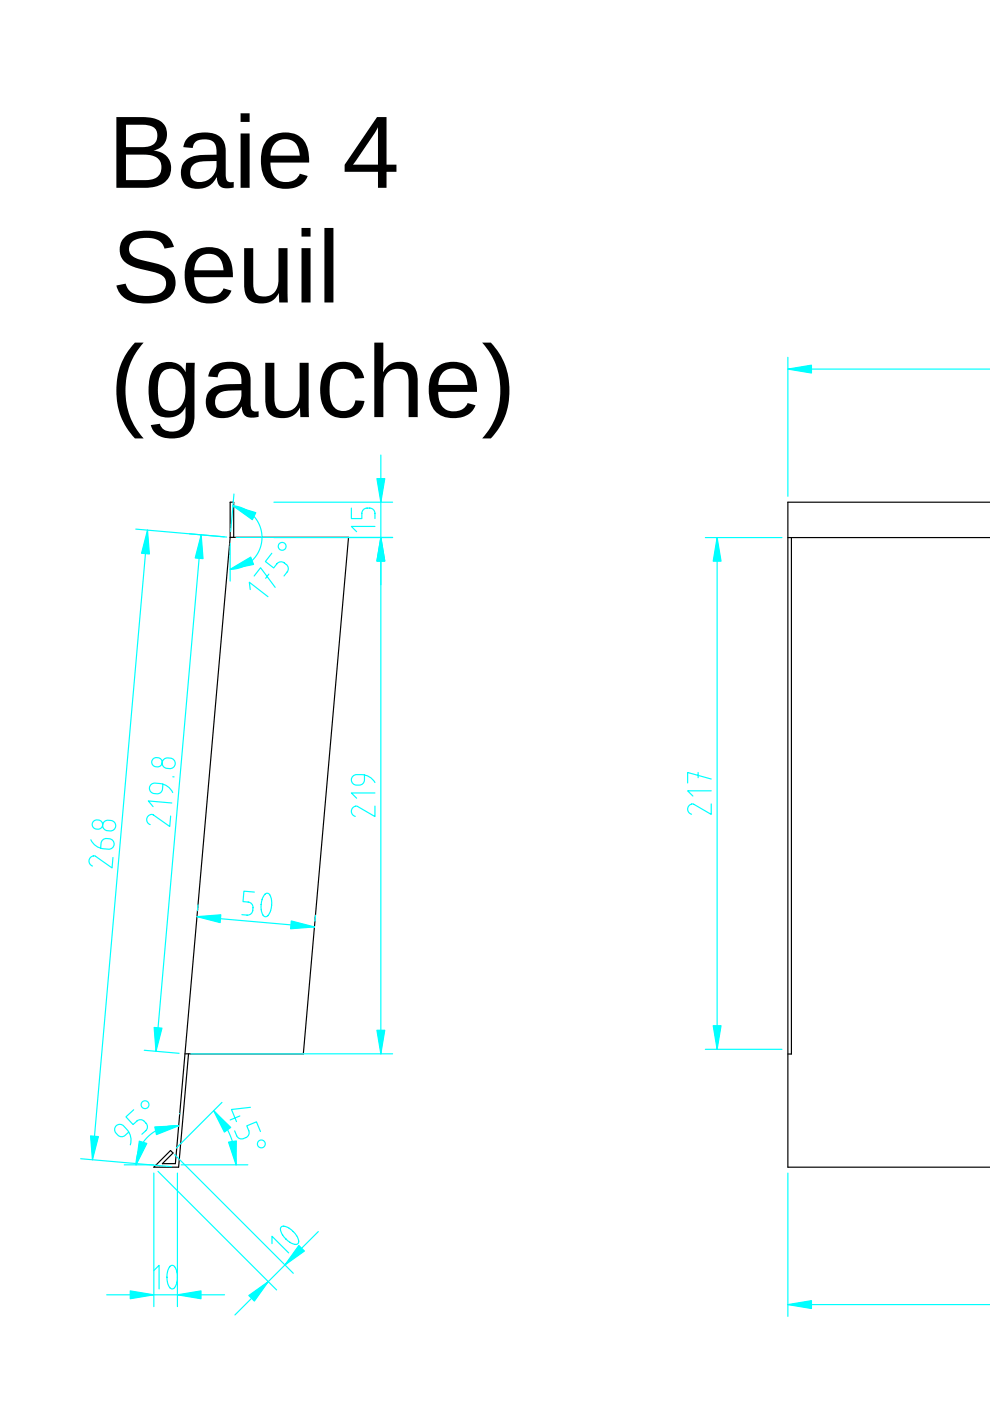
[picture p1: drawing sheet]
<svg xmlns="http://www.w3.org/2000/svg" width="210mm" height="297mm" viewBox="0 0 210 297" stroke-linecap="round" stroke-linejoin="round" font-family="sans-serif">
<path d="M167 114h43M167.8 114v109.5h-.8M210 106.5h-43v141h43" fill="none" stroke="#000" stroke-width=".25"/>
<path d="M167 248.7v30.4M167 276.6h43" fill="none" stroke="#0ff" stroke-width=".25"/>
<path d="M167 276.6l5-.8v1.6z" fill="#0ff"/>
<path d="M167 276.6l5-.8v1.6z" fill="#0ff" stroke="#0ff" stroke-width=".25"/>
<path d="M167 75.8v29.4M167 78.3h43" fill="none" stroke="#0ff" stroke-width=".25"/>
<path d="M167 78.3l5-.9v1.7z" fill="#0ff"/>
<path d="M167 78.3l5-.9v1.7z" fill="#0ff" stroke="#0ff" stroke-width=".25"/>
<path d="M152 114v108.5" fill="none" stroke="#0ff" stroke-width=".25"/>
<path d="M152 114l.9 5h-1.7z" fill="#0ff"/>
<path d="M152 114l.9 5h-1.7z" fill="#0ff" stroke="#0ff" stroke-width=".25"/>
<path d="M151.2 217.5h1.7l-.9 5z" fill="#0ff"/>
<path d="M151.2 217.5h1.7l-.9 5z" fill="#0ff" stroke="#0ff" stroke-width=".25"/>
<path d="M80.7 96.5v27.5M58.1 114h25.1M58.1 106.5h25.1M149.5 114h16.3M148 163.8v1.1M150.8 170.4v2.3l-3.7-2.2a1.08 1.08 0 0 0-1.3 .8 1.08 1.08 0 0 0 .8 1.3M150.8 167.7h-5l1.1 1.1M150.8 165.2l-5-1.4v2.2M149.5 222.5h16.3" fill="none" stroke="#0ff" stroke-width=".25"/>
<path d="M49.5 113.9v-7.4h-.7v7.5M39.2 223.4h25.1l9.6-109.5h-25.1l-11.6 132.8h-2.8l2.3-2.2-.5-.6-3.6 3.6h5.3l2.1-24.1" fill="none" stroke="#000" stroke-width=".25"/>
<path d="M80.7 114l.9 5h-1.7z" fill="#0ff"/>
<path d="M80.7 114l.9 5h-1.7z" fill="#0ff" stroke="#0ff" stroke-width=".25"/>
<path d="M79.9 101.5h1.7l-.9 5z" fill="#0ff"/>
<path d="M79.9 101.5h1.7l-.9 5z" fill="#0ff" stroke="#0ff" stroke-width=".25"/>
<path d="M28.8 112.2l19.3 1.7M31.3 112.4l-11.7 133.5M74.5 107.7v2.2h2.2v-1.1a1.42 1.42 0 0 1 1.4-1.1 1.42 1.42 0 0 1 1.4 1.1v1.1M79.5 111.6h-5l1.1 1.1M17.1 245.7l19.3 1.7" fill="none" stroke="#0ff" stroke-width=".25"/>
<path d="M31.3 112.4l.4 5.1-1.7-.2z" fill="#0ff"/>
<path d="M31.3 112.4l.4 5.1-1.7-.2z" fill="#0ff" stroke="#0ff" stroke-width=".25"/>
<path d="M19.2 240.8l1.7 .2-1.3 4.9z" fill="#0ff"/>
<path d="M19.2 240.8l1.7 .2-1.3 4.9z" fill="#0ff" stroke="#0ff" stroke-width=".25"/>
<path d="M19.3 178a3.7 3.7 0 0 0 4.4 1.9 1.18 1.18 0 0 0 .4-1.5 1.18 1.18 0 0 0-1.5-.6 1.11 1.11 0 0 0-1.2 1l-.1 1M19.9 174.1a1.06 1.06 0 0 1 1.6 .1 1.06 1.06 0 0 1-.4 1.6 1.05 1.05 0 0 1-1.3-.4 1.05 1.05 0 0 1 .1-1.3zM22 174.3a1.39 1.39 0 0 1 1.7-.3 1.39 1.39 0 0 1 .7 1.5 1.46 1.46 0 0 1-1.5 .7 1.46 1.46 0 0 1-1.1-1.3zM24 181.8l-.2 2.2-3.5-2.4a1.08 1.08 0 0 0-1.4 .6 1.08 1.08 0 0 0 .7 1.4M32.6 248.7v28.3M37.6 248.7v28.3M22.6 274.5h25" fill="none" stroke="#0ff" stroke-width=".25"/>
<path d="M37.6 274.5l5-.8v1.7z" fill="#0ff"/>
<path d="M37.6 274.5l5-.8v1.7z" fill="#0ff" stroke="#0ff" stroke-width=".25"/>
<path d="M27.6 273.7l5 .8-5 .9z" fill="#0ff"/>
<path d="M27.6 273.7l5 .8-5 .9z" fill="#0ff" stroke="#0ff" stroke-width=".25"/>
<path d="M41.8 194.3l24.9 2.2M42 191.9l-.1 1.2M66.9 194l-.1 1.3M32.6 269.4l1.1-1.1v5M36.1 268.4l.2-.1a1.23 1.23 0 0 1 1.2 1.4l.1 1.4-.2 1.1-.5 .9-.6 .1-.6-.7-.3-1.4 .2-1.7z" fill="none" stroke="#0ff" stroke-width=".25"/>
<path d="M41.8 194.3l5-.3-.1 1.6z" fill="#0ff"/>
<path d="M41.8 194.3l5-.3-.1 1.6z" fill="#0ff" stroke="#0ff" stroke-width=".25"/>
<path d="M61.8 195.3l4.9 1.2-5.1 .4z" fill="#0ff"/>
<path d="M61.8 195.3l4.9 1.2-5.1 .4z" fill="#0ff" stroke="#0ff" stroke-width=".25"/>
<path d="M53.9 189.1l-2.2-.2-.2 2.3 1.1 .1a1.42 1.42 0 0 1 1 1.4 1.42 1.42 0 0 1-1.2 1.3l-1.1-.1M56.2 189.6a.76 .76 0 0 1 .8-.1 .76 .76 0 0 1 .4 .7l.2 1.5-.2 1.4-.6 1-.3 .2h-.4l-.6-.8-.1-1.4 .2-1.4zM33.5 248.4l25.1 25.1M37 244.8l25.2 25.2M67.5 261.1l-17.7 17.7" fill="none" stroke="#0ff" stroke-width=".25"/>
<path d="M52.8 274.7l4.1-3-3 4.2z" fill="#0ff"/>
<path d="M52.8 274.7l4.1-3-3 4.2z" fill="#0ff" stroke="#0ff" stroke-width=".25"/>
<path d="M63.4 264.1l1.1 1.1-4.1 3z" fill="#0ff"/>
<path d="M63.4 264.1l1.1 1.1-4.1 3z" fill="#0ff" stroke="#0ff" stroke-width=".25"/>
<path d="M48.8 115.2v8M49.4 107.2l1.3 .3 1.2 .4 1 .7 1 .9 .7 1 .6 1.2 .3 1.2v1.3l-.1 1.3-.4 1.2-.7 1.1-.8 1-1.1 .8-1.1 .6-1.2 .4-1.3 .1M49.6 104.7l-.7 8M57.7 263.7v-1.6l3.5 3.5M59.6 260.1l.4-.1 .8 .1 1.4 1 1 1.4 .1 .8-.1 .4-.4 .1-.8-.1-1.4-1-1-1.4-.1-.8z" fill="none" stroke="#0ff" stroke-width=".25"/>
<path d="M48.8 120.7l4.4-2.6 .6 1.6z" fill="#0ff"/>
<path d="M48.8 120.7l4.4-2.6 .6 1.6z" fill="#0ff" stroke="#0ff" stroke-width=".25"/>
<path d="M49.4 107.2l4.8 1.5-.7 1.5z" fill="#0ff"/>
<path d="M49.4 107.2l4.8 1.5-.7 1.5z" fill="#0ff" stroke="#0ff" stroke-width=".25"/>
<g fill="none" stroke="#0ff" stroke-width=".25">
<path d="M57.6 117.3l-1.3 1.8 1.7 1.3 .7-.9a1.42 1.42 0 0 1 1.8 0 1.42 1.42 0 0 1 .4 1.7l-.7 .9M53.1 125l-.2-1.6 3.9 3.1M53.9 122.1l1.3-1.7 3.1 4.1M57 121.7l-.7 .9M45.3 235.5l2 2.4 1.5 2.8 .9 3.1 .3 3.2M47.1 233.7l-9.7 9.7M38.4 247h14.1"/>
<circle cx="59.8" cy="115.8" r=".83"/>
</g>
<path d="M48.5 242.2l1.6-.3-.1 5.1z" fill="#0ff"/>
<path d="M48.5 242.2l1.6-.3-.1 5.1z" fill="#0ff" stroke="#0ff" stroke-width=".25"/>
<path d="M45.3 235.5l3.6 3.5-1.3 1z" fill="#0ff"/>
<path d="M45.3 235.5l3.6 3.5-1.3 1z" fill="#0ff" stroke="#0ff" stroke-width=".25"/>
<g fill="none" stroke="#0ff" stroke-width=".25">
<path d="M37.9 238.7h-1.7l-1.7 .4-1.6 .7-1.4 1-1.1 1.3-.8 1.5-.6 1.7-.2 1.7M38.1 236v.2M49.8 239.8l.4 1a1.42 1.42 0 0 0 1.7 .5 1.42 1.42 0 0 0 .8-1.6l-.4-1 2.1-.8 .8 2M50.9 236.6l-2.1 .9M53.1 234.8l-4 .4 1 2.6M26.3 247h6.3"/>
<circle cx="55.4" cy="242.5" r=".83"/>
</g>
<path d="M32.8 238.9l5.1-.2-4.7 1.9z" fill="#0ff"/>
<path d="M32.8 238.9l5.1-.2-4.7 1.9z" fill="#0ff" stroke="#0ff" stroke-width=".25"/>
<path d="M29.5 241.9l1.6 .5-2.3 4.6z" fill="#0ff"/>
<path d="M29.5 241.9l1.6 .5-2.3 4.6z" fill="#0ff" stroke="#0ff" stroke-width=".25"/>
<g fill="none" stroke="#0ff" stroke-width=".25">
<path d="M80.7 113.9v109.5M28.3 235.3l-1.6 1.5 1.5 1.6 .8-.7a1.42 1.42 0 0 1 1.8 .2 1.42 1.42 0 0 1 .1 1.8l-.8 .8M27.3 240l-.8 .7a1.42 1.42 0 0 1-1.7-.2 1.42 1.42 0 0 1-.1-1.8 1.11 1.11 0 0 1 1.5 0 3.6 3.6 0 0 1 1.4 4"/>
<circle cx="30.8" cy="234.2" r=".83"/>
</g>
<path d="M79.9 218.4h1.7l-.9 5z" fill="#0ff"/>
<path d="M79.9 218.4h1.7l-.9 5z" fill="#0ff" stroke="#0ff" stroke-width=".25"/>
<path d="M80.7 113.9l.9 5h-1.7z" fill="#0ff"/>
<path d="M80.7 113.9l.9 5h-1.7z" fill="#0ff" stroke="#0ff" stroke-width=".25"/>
<path d="M40.2 113.2l7.4 .6M42.7 113.4l-9.6 109.5M50 113.9h33.2M77.3 164.3v1a1.42 1.42 0 0 1-1.4 1.2 1.42 1.42 0 0 1-1.4-1.2 1.11 1.11 0 0 1 1.1-1.1 3.6 3.6 0 0 1 3.9 1.7M79.5 170.9v2.2l-3.7-2.1a1.08 1.08 0 0 0-1.3 .8 1.08 1.08 0 0 0 .8 1.3M79.5 168.1h-5l1.1 1.1M30.6 222.7l7.4 .6M40.5 223.4h42.7" fill="none" stroke="#0ff" stroke-width=".25"/>
<path d="M32.7 217.8l1.6 .2-1.2 4.9z" fill="#0ff"/>
<path d="M32.7 217.8l1.6 .2-1.2 4.9z" fill="#0ff" stroke="#0ff" stroke-width=".25"/>
<path d="M42.7 113.4l.3 5-1.6-.1z" fill="#0ff"/>
<path d="M42.7 113.4l.3 5-1.6-.1z" fill="#0ff" stroke="#0ff" stroke-width=".25"/>
<path d="M32.5 160.9a1.06 1.06 0 0 1 1.6 .1 1.06 1.06 0 0 1-.4 1.5 1.05 1.05 0 0 1-1.3-.3 1.05 1.05 0 0 1 .1-1.3zM34.5 166.2v1.1a1.42 1.42 0 0 1-1.5 1 1.42 1.42 0 0 1-1.3-1.3 1.11 1.11 0 0 1 1.2-1 3.6 3.6 0 0 1 3.7 2M34.7 161.1a1.39 1.39 0 0 1 1.6-.4 1.39 1.39 0 0 1 .8 1.6 1.46 1.46 0 0 1-1.6 .6 1.46 1.46 0 0 1-1.1-1.2zM36.2 173l-.2 2.2-3.5-2.4a1.08 1.08 0 0 0-1.4 .7 1.08 1.08 0 0 0 .7 1.3M36.4 170.2l-5-.4 1.1 1.2M36.6 164.7h.3" fill="none" stroke="#0ff" stroke-width=".25"/>
<g fill="#000">
<path d="M24.7 24.8h5.4a5.2 5.2 0 0 1 5 2 3.5 3.5 0 0 1-2.5 5.1 3.9 3.9 0 0 1 3.7 3.7 3.9 3.9 0 0 1-3.4 4l-1.7 .2h-6.5zM26.7 26.4v4.8h3.4a2.71 2.71 0 0 0 3.2-1.9 2.12 2.12 0 0 0-2-2.8zM26.7 32.8v5.4h4a3.2 3.2 0 0 0 3.4-1.7 2.67 2.67 0 0 0-2.8-3.7zM39.9 29.2a6.2 6.2 0 0 1 6.9-.1l.8 1.2 .2 1.1v5.5a1.25 1.25 0 0 0 1.3 1.7h.5v1.2l-.5 .1a2.27 2.27 0 0 1-3-1.3l-.1-1a4.5 4.5 0 0 1-6.8 1.5 3.7 3.7 0 0 1-.6-4.1 3.7 3.7 0 0 1 3.6-2.1l3.7-.1a2.66 2.66 0 0 0-1.4-3.1l-1.1-.2a2.12 2.12 0 0 0-2.5 1.9l-2-.2 .4-1.3zM40.9 35a2.27 2.27 0 0 0 .5 3.5 3.7 3.7 0 0 0 4.5-4.4l-2.4 .1a3.8 3.8 0 0 0-2.6 .8zM51 24h1.9v1.9h-1.9zM51 28.3h1.9v11.5h-1.9zM56.8 29.4a5.5 5.5 0 0 1 7.7 .5 7.7 7.7 0 0 1 1 4.6h-8.2a3.8 3.8 0 0 0 2.1 3.9 3.3 3.3 0 0 0 4.2-1.6l1.6 .5a4.4 4.4 0 0 1-4.7 2.7 4.7 4.7 0 0 1-5.1-4.4 7.3 7.3 0 0 1 1.4-6.2zM58.2 30.4l-.6 1.2-.2 1.4h6.2a3.1 3.1 0 0 0-3.2-3.5 2.93 2.93 0 0 0-2.2 .9zM79.9 24.8h2.1v10.1h2.1v1.5h-2.1v3.4h-1.9v-3.4h-7v-1.5zM80.1 27l-.7 1.2-4.6 6.7h5.3z"/>
<path d="M26.3 50.4a8.3 8.3 0 0 1 7.2-1.3 4.1 4.1 0 0 1 3.4 3.3l-2 .3a3.1 3.1 0 0 0-3.4-2.3 3.9 3.9 0 0 0-4 1.5 2.13 2.13 0 0 0 1.7 3l.7 .2a15.6 15.6 0 0 1 6.3 2.2 4 4 0 0 1-2.4 6.7 10.8 10.8 0 0 1-7.1-.6l-.5-.4a4.3 4.3 0 0 1-1.5-2.5l1.9-.4a3.7 3.7 0 0 0 4.1 2.6 4.6 4.6 0 0 0 4.2-1.4 2.27 2.27 0 0 0-1.6-3.4l-.8-.3a13.7 13.7 0 0 1-6.1-2.2 3.7 3.7 0 0 1-.1-5zM40.7 53.7a5.5 5.5 0 0 1 7.6 .5 7.7 7.7 0 0 1 1.1 4.6h-8.2a3.8 3.8 0 0 0 2 3.9 3.3 3.3 0 0 0 4.2-1.6l1.7 .5a4.4 4.4 0 0 1-4.7 2.7 4.7 4.7 0 0 1-5.1-4.4 7.3 7.3 0 0 1 1.4-6.2zM42.1 54.7l-.7 1.2-.2 1.4h6.2a3.1 3.1 0 0 0-3.1-3.5 2.93 2.93 0 0 0-2.2 .9zM51.8 52.6h1.9v7.3a2.58 2.58 0 0 0 1.2 2.8 3.1 3.1 0 0 0 4.1-3.4v-6.7h2v11.5h-1.8l-.1-1.9a4.2 4.2 0 0 1-6.7 .9 5.1 5.1 0 0 1-.6-2.8zM63.9 48.3h1.9v1.9h-1.9zM63.9 52.6h1.9v11.5h-1.9zM68.8 48.3h1.9v15.8h-1.9z"/>
<path d="M28.6 72.6h1.9a15.3 15.3 0 0 0 0 20.4h-1.9a15.1 15.1 0 0 1 0-20.4zM32.9 77.8a4.2 4.2 0 0 1 6.5 1.1l.1-2h1.8l-.1 11.2a4.3 4.3 0 0 1-4.8 4.9 4 4 0 0 1-4.4-2.9l1.9-.3a2.75 2.75 0 0 0 3.8 1.5 2.91 2.91 0 0 0 1.6-3.1v-1.9a4.1 4.1 0 0 1-7 .4 10.6 10.6 0 0 1 .2-8.4zM34.5 78.8a7.1 7.1 0 0 0-1 5.2 2.72 2.72 0 0 0 2.4 3.1 3.1 3.1 0 0 0 3.3-3.1 5.6 5.6 0 0 0-1.5-5.4 2.76 2.76 0 0 0-3.2 .2zM45.1 77.8a6.2 6.2 0 0 1 6.9-.1l.9 1.2 .2 1.1v5.5a1.25 1.25 0 0 0 1.3 1.8l.4-.1v1.2l-.4 .1a2.27 2.27 0 0 1-3-1.3l-.1-1a4.5 4.5 0 0 1-6.8 1.5 3.7 3.7 0 0 1-.6-4.1 3.7 3.7 0 0 1 3.6-2.1l3.7-.1a2.66 2.66 0 0 0-1.4-3.1l-1.1-.1a2.12 2.12 0 0 0-2.6 1.8l-2-.2 .4-1.2zM46.2 83.6a2.27 2.27 0 0 0 .5 3.5 3.7 3.7 0 0 0 4.5-4.3h-2.5a3.8 3.8 0 0 0-2.5 .8zM56.2 76.9h2v7.3a2.58 2.58 0 0 0 1.2 2.8 3.1 3.1 0 0 0 4.1-3.4v-6.7h1.9l.1 11.5h-1.8l-.1-1.9a4.2 4.2 0 0 1-6.7 .9 5.1 5.1 0 0 1-.7-2.8zM69.4 77.9a5 5 0 0 1 7.2 .6l.6 1.6-2 .2a2.63 2.63 0 0 0-2-2.1 2.63 2.63 0 0 0-2.7 1.1 8.6 8.6 0 0 0 .2 6.9 2.62 2.62 0 0 0 2.7 .9 2.62 2.62 0 0 0 1.9-2.2l2 .1a4.3 4.3 0 0 1-5.5 3.6 4.7 4.7 0 0 1-3.9-4.9v-.5a6.8 6.8 0 0 1 1.5-5.3zM79.4 72.6h1.9l-.1 6.3a4.2 4.2 0 0 1 6.8-.8l.4 1 .2 1.2v8.1h-2v-7.3a2.4 2.4 0 0 0-1.4-2.8 3.1 3.1 0 0 0-3.9 3.3v6.8h-1.9zM92.4 78a5.5 5.5 0 0 1 7.6 .5 7.7 7.7 0 0 1 1.1 4.6h-8.2a3.8 3.8 0 0 0 2.1 3.9 3.3 3.3 0 0 0 4.1-1.6l1.7 .5a4.4 4.4 0 0 1-4.7 2.8 4.7 4.7 0 0 1-5.1-4.5 7.3 7.3 0 0 1 1.4-6.2zM93.8 79l-.7 1.3-.2 1.3h6.3a3.1 3.1 0 0 0-3.2-3.5 2.93 2.93 0 0 0-2.2 .9zM102.2 72.6h1.9a15.1 15.1 0 0 1 0 20.4h-1.9a15.3 15.3 0 0 0 0-20.4z"/>
</g>
</svg>
